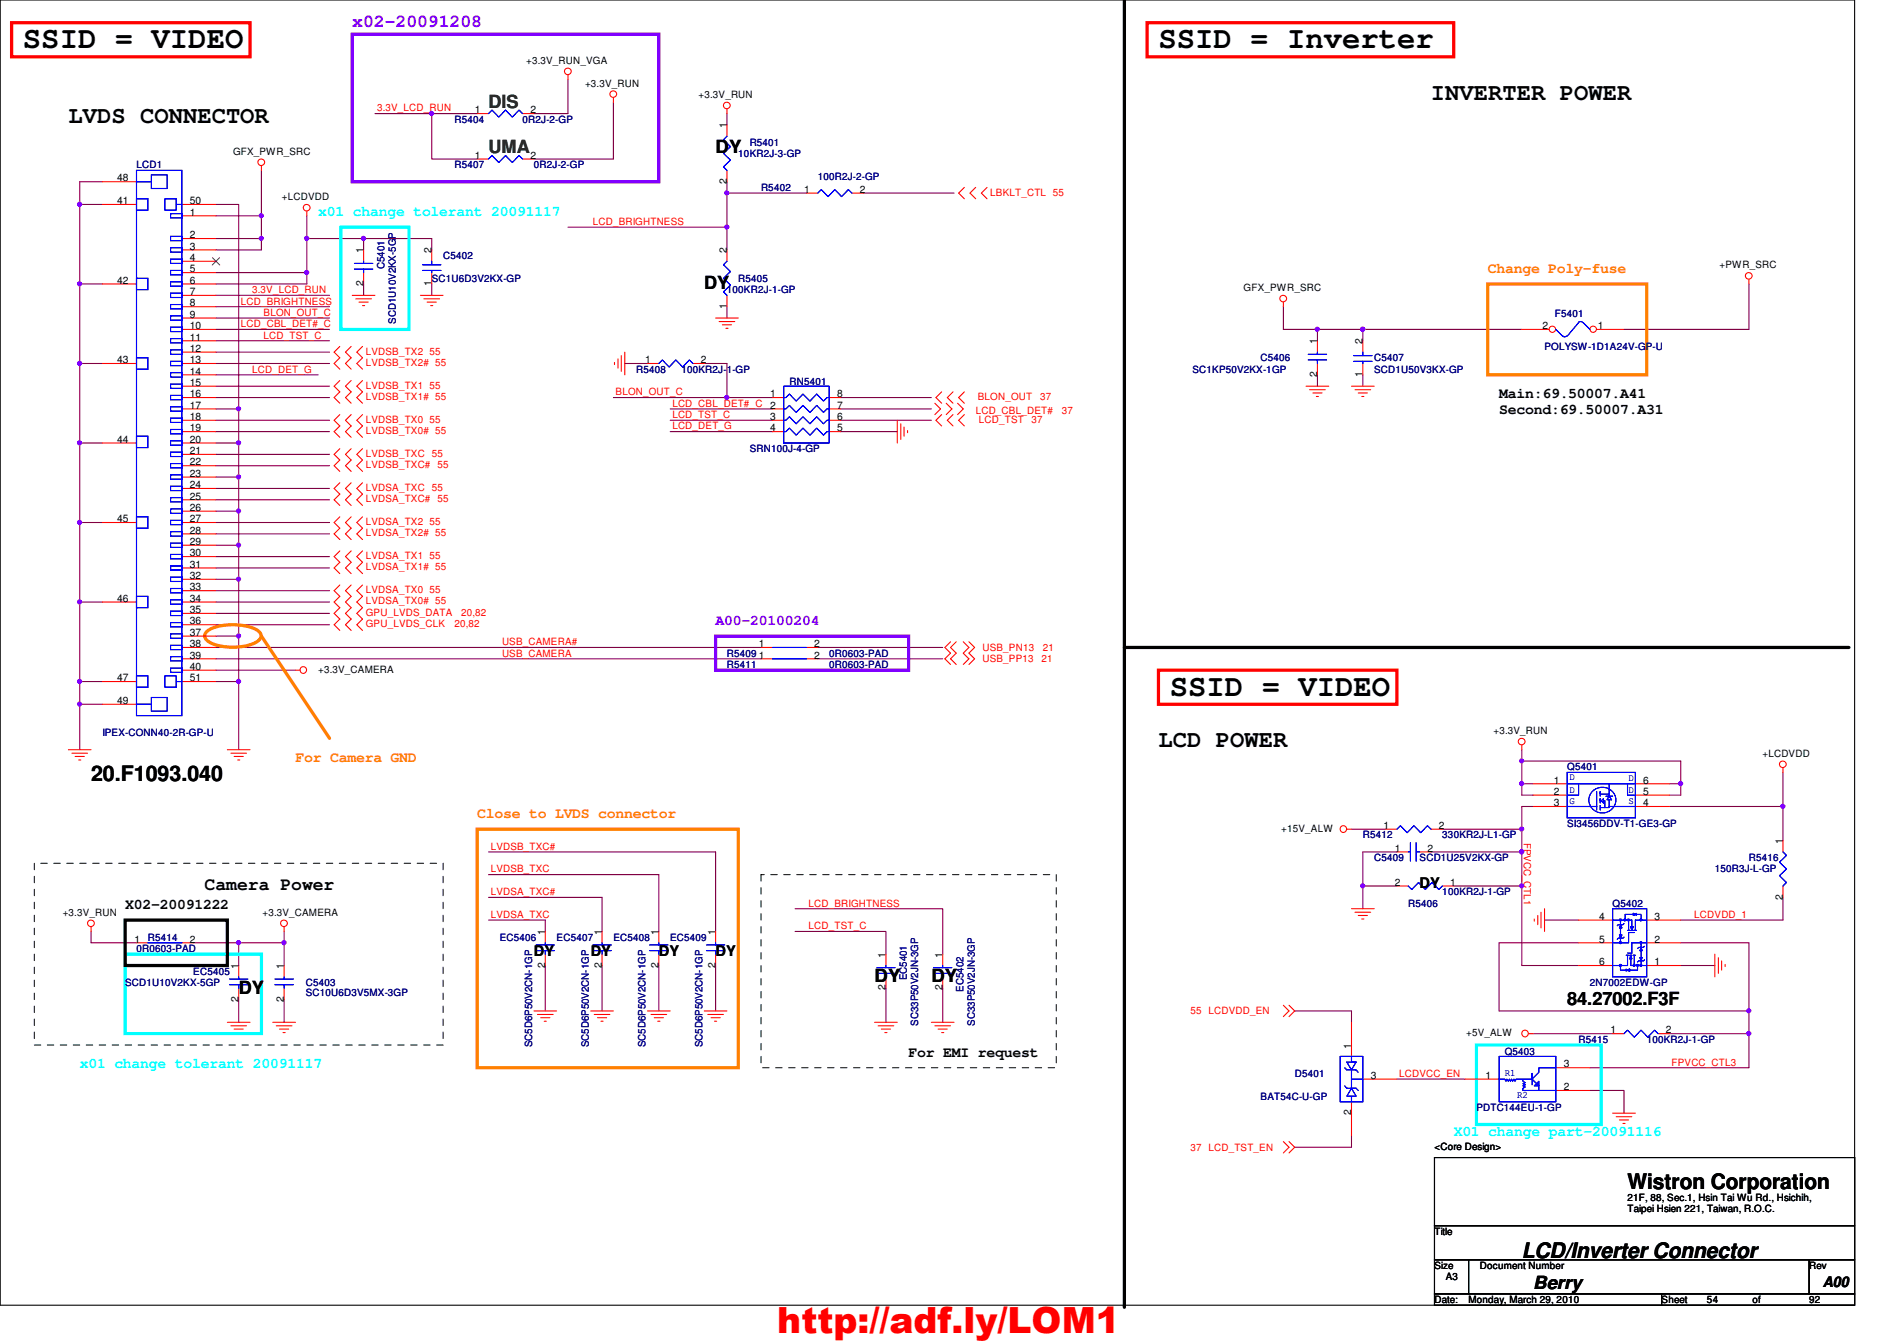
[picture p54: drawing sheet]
<svg xmlns="http://www.w3.org/2000/svg" width="297mm" height="210mm" viewBox="0 0 297 210" stroke-linecap="round" stroke-linejoin="round" font-family="sans-serif">
<defs><g id="words">
<text font-size="5.6" fill="#f00" x="121.7" y="208.7">http://adf.ly/LOM1</text>
<g font-size="4.8">
<text x="3.6" y="7.6">SSID = VIDEO</text>
<text x="181.4" y="7.6">SSID = Inverter</text>
<text x="183.2" y="108.9">SSID = VIDEO</text>
</g>
<g font-size="3.7">
<text x="224.1" y="15.6">INVERTER POWER</text>
<text x="10.7" y="19.2">LVDS CONNECTOR</text>
<text x="181.4" y="117">LCD POWER</text>
</g>
<g font-size="3.3">
<text x="14.3" y="122.3">20.F1093.040</text>
<text x="254.8" y="186.1">Wistron Corporation</text>
<text x="238.3" y="196.8">LCD/Inverter Connector</text>
</g>
<text font-size="2.8" fill="#8000ff" x="55.2" y="4.1">x02-20091208</text>
<g font-size="2.8" fill="#008000">
<text x="76.5" y="16.8">DIS</text>
<text x="76.5" y="24">UMA</text>
</g>
<g font-size="2.8">
<text x="112.1" y="24">DY</text>
<text x="110.3" y="45.3">DY</text>
<text x="32" y="139.3">Camera Power</text>
<text x="37.4" y="155.5">DY</text>
<text x="136.9" y="153.8">DY</text>
<text x="145.8" y="153.8">DY</text>
<text x="245.4" y="157.3">84.27002.F3F</text>
<text x="240.1" y="201.7">Berry</text>
</g>
<g font-size="2.3" fill="#0ff">
<text x="49.8" y="33.9">x01 change tolerant 20091117</text>
<text x="12.5" y="167.2">x01 change tolerant 20091117</text>
<text x="227.6" y="177.9">X01 change part-20091116</text>
</g>
<g font-size="2.3" fill="#ff8000">
<text x="233" y="42.8">Change Poly-fuse</text>
<text x="46.3" y="119.2">For Camera GND</text>
<text x="74.7" y="128.1">Close to LVDS connector</text>
</g>
<g font-size="2.3">
<text x="234.7" y="62.3">Main:69.50007.A41</text>
<text x="234.7" y="64.9">Second:69.50007.A31</text>
<text x="19.6" y="142.3">X02-20091222</text>
<text x="222.3" y="139">DY</text>
<text x="83.6" y="149.7">DY</text>
<text x="92.5" y="149.7">DY</text>
<text x="103.2" y="149.7">DY</text>
<text x="112.1" y="149.7">DY</text>
<text x="142.3" y="165.4">For EMI request</text>
<text x="285.4" y="201.4">A00</text>
</g>
<text font-size="2.3" fill="#8000ff" x="112.1" y="97.9">A00-20100204</text>
<g font-size="1.6">
<text x="82.4" y="10">+3.3V_RUN_VGA</text>
<text x="74.4" y="17.7">1</text>
<text x="83.1" y="17.7">2</text>
<text x="91.6" y="13.5">+3.3V_RUN</text>
<text x="109.4" y="15.3">+3.3V_RUN</text>
<text x="113.8" y="20.1" transform="rotate(-90 113.8 20.1)">1</text>
<text x="18.4" y="28.4">48</text>
<text x="36.5" y="24.2">GFX_PWR_SRC</text>
<text x="74.4" y="24.8">1</text>
<text x="83.1" y="24.8">2</text>
<text x="113.8" y="28.8" transform="rotate(-90 113.8 28.8)">2</text>
<text x="18.4" y="32">41</text>
<text x="29.7" y="33.7">1</text>
<text x="29.7" y="32">50</text>
<text x="44.2" y="31.3">+LCDVDD</text>
<text x="125.9" y="30.2">1</text>
<text x="134.6" y="30.2">2</text>
<text x="29.7" y="37.3">2</text>
<text x="29.7" y="39.1">3</text>
<text x="29.7" y="40.9">4</text>
<text x="56.9" y="39.7" transform="rotate(-90 56.9 39.7)">1</text>
<text x="67.6" y="39.7" transform="rotate(-90 67.6 39.7)">2</text>
<text x="113.8" y="39.7" transform="rotate(-90 113.8 39.7)">2</text>
<text x="269.2" y="42">+PWR_SRC</text>
<text x="18.4" y="44.4">42</text>
<text x="29.7" y="42.6">5</text>
<text x="29.7" y="44.4">6</text>
<text x="29.7" y="46.2">7</text>
<text x="29.7" y="48">8</text>
<text x="56.9" y="44.8" transform="rotate(-90 56.9 44.8)">2</text>
<text x="67.6" y="44.8" transform="rotate(-90 67.6 44.8)">1</text>
<text x="194.7" y="45.6">GFX_PWR_SRC</text>
<text x="29.7" y="49.7">9</text>
<text x="29.7" y="51.5">10</text>
<text x="29.7" y="53.3">11</text>
<text x="113.8" y="48.3" transform="rotate(-90 113.8 48.3)">1</text>
<text x="206.2" y="53.9" transform="rotate(-90 206.2 53.9)">1</text>
<text x="213.4" y="53.9" transform="rotate(-90 213.4 53.9)">2</text>
<text x="241.5" y="51.5">2</text>
<text x="250.2" y="51.5">1</text>
<text x="18.4" y="56.9">43</text>
<text x="29.7" y="55.1">12</text>
<text x="29.7" y="56.9">13</text>
<text x="29.7" y="58.6">14</text>
<text x="101" y="56.9">1</text>
<text x="109.7" y="56.9">2</text>
<text x="206.2" y="59" transform="rotate(-90 206.2 59)">2</text>
<text x="213.4" y="59" transform="rotate(-90 213.4 59)">1</text>
<text x="29.7" y="60.4">15</text>
<text x="29.7" y="62.2">16</text>
<text x="29.7" y="64">17</text>
<text x="29.7" y="65.7">18</text>
<text x="120.6" y="62.2">1</text>
<text x="120.6" y="64">2</text>
<text x="120.6" y="65.7">3</text>
<text x="131.1" y="65.7">6</text>
<text x="131.1" y="64">7</text>
<text x="131.1" y="62.2">8</text>
<text x="18.4" y="69.3">44</text>
<text x="29.7" y="67.5">19</text>
<text x="29.7" y="69.3">20</text>
<text x="29.7" y="71.1">21</text>
<text x="120.6" y="67.5">4</text>
<text x="131.1" y="67.5">5</text>
<text x="29.7" y="72.9">22</text>
<text x="29.7" y="74.6">23</text>
<text x="29.7" y="76.4">24</text>
<text x="18.4" y="81.7">45</text>
<text x="29.7" y="78.2">25</text>
<text x="29.7" y="80">26</text>
<text x="29.7" y="81.7">27</text>
<text x="29.7" y="83.5">28</text>
<text x="29.7" y="85.3">29</text>
<text x="29.7" y="87.1">30</text>
<text x="29.7" y="88.9">31</text>
<text x="18.4" y="94.2">46</text>
<text x="29.7" y="90.6">32</text>
<text x="29.7" y="92.4">33</text>
<text x="29.7" y="94.2">34</text>
<text x="29.7" y="96">35</text>
<text x="29.7" y="97.7">36</text>
<text x="29.7" y="99.5">37</text>
<text x="29.7" y="101.3">38</text>
<text x="118.8" y="101.3">1</text>
<text x="127.5" y="101.3">2</text>
<text x="18.4" y="106.6">47</text>
<text x="29.7" y="103.1">39</text>
<text x="29.7" y="104.9">40</text>
<text x="29.7" y="106.6">51</text>
<text x="49.8" y="105.3">+3.3V_CAMERA</text>
<text x="118.8" y="103.1">1</text>
<text x="127.5" y="103.1">2</text>
<text x="18.4" y="110.2">49</text>
<text x="233.8" y="114.9">+3.3V_RUN</text>
<text x="276" y="118.4">+LCDVDD</text>
<text x="243.3" y="122.6">1</text>
<text x="243.3" y="124.4">2</text>
<text x="257.3" y="124.4">5</text>
<text x="257.3" y="122.6">6</text>
<text x="200.6" y="130.2">+15V_ALW</text>
<text x="216.6" y="129.8">1</text>
<text x="225.3" y="129.8">2</text>
<text x="243.3" y="126.2">3</text>
<text x="257.3" y="126.2">4</text>
<text x="218.4" y="133.3">1</text>
<text x="223.5" y="133.3">2</text>
<text x="279.1" y="132.1" transform="rotate(-90 279.1 132.1)">1</text>
<text x="9.8" y="143.3">+3.3V_RUN</text>
<text x="41.1" y="143.3">+3.3V_CAMERA</text>
<text x="218.4" y="138.6">2</text>
<text x="227.1" y="138.6">1</text>
<text x="250.4" y="144">4</text>
<text x="259.1" y="144">3</text>
<text x="279.1" y="140.8" transform="rotate(-90 279.1 140.8)">2</text>
<text x="21" y="147.5">1</text>
<text x="29.7" y="147.5">2</text>
<text x="85.3" y="146.3" transform="rotate(-90 85.3 146.3)">1</text>
<text x="94.2" y="146.3" transform="rotate(-90 94.2 146.3)">1</text>
<text x="103.1" y="146.3" transform="rotate(-90 103.1 146.3)">1</text>
<text x="112" y="146.3" transform="rotate(-90 112 146.3)">1</text>
<text x="138.7" y="149.9" transform="rotate(-90 138.7 149.9)">1</text>
<text x="147.6" y="149.9" transform="rotate(-90 147.6 149.9)">1</text>
<text x="250.4" y="147.5">5</text>
<text x="259.1" y="147.5">2</text>
<text x="37.3" y="151.7" transform="rotate(-90 37.3 151.7)">1</text>
<text x="44.4" y="151.7" transform="rotate(-90 44.4 151.7)">1</text>
<text x="85.3" y="151.5" transform="rotate(-90 85.3 151.5)">2</text>
<text x="94.2" y="151.5" transform="rotate(-90 94.2 151.5)">2</text>
<text x="103.1" y="151.5" transform="rotate(-90 103.1 151.5)">2</text>
<text x="112" y="151.5" transform="rotate(-90 112 151.5)">2</text>
<text x="138.7" y="155" transform="rotate(-90 138.7 155)">2</text>
<text x="147.6" y="155" transform="rotate(-90 147.6 155)">2</text>
<text x="250.4" y="151.1">6</text>
<text x="259.1" y="151.1">1</text>
<text x="37.3" y="156.8" transform="rotate(-90 37.3 156.8)">2</text>
<text x="44.4" y="156.8" transform="rotate(-90 44.4 156.8)">2</text>
<text x="252.2" y="161.8">1</text>
<text x="260.9" y="161.8">2</text>
<text x="211.6" y="164.1" transform="rotate(-90 211.6 164.1)">1</text>
<text x="229.6" y="162.2">+5V_ALW</text>
<text x="244.9" y="167.1">3</text>
<text x="214.6" y="168.9">3</text>
<text x="232.6" y="168.9">1</text>
<text x="244.9" y="170.6">2</text>
<text x="211.6" y="174.6" transform="rotate(-90 211.6 174.6)">2</text>
<text x="224.6" y="180">&lt;Core Design&gt;</text>
<text x="254.8" y="188">21F, 88, Sec.1, Hsin Tai Wu Rd., Hsichih,</text>
<text x="254.8" y="189.8">Taipei Hsien 221, Taiwan, R.O.C.</text>
<text x="224.6" y="193.3">Title</text>
<text x="224.6" y="198.6">Size</text>
<text x="224.6" y="204">Date:</text>
<text x="226.4" y="200.4">A3</text>
<text x="230" y="204">Monday, March 29, 2010</text>
<text x="231.7" y="198.6">Document Number</text>
<text x="260.2" y="204">Sheet</text>
<text x="267.3" y="204">54</text>
<text x="274.4" y="204">of</text>
<text x="283.3" y="204">92</text>
<text x="283.3" y="198.6">Rev</text>
</g>
<g font-size="1.6" fill="#f00">
<text x="59.1" y="17.4">3.3V_LCD_RUN</text>
<text x="92.8" y="35.2">LCD_BRIGHTNESS</text>
<text x="155.1" y="30.6">LBKLT_CTL 55</text>
<text x="37.7" y="47.7">LCD_BRIGHTNESS</text>
<text x="39.5" y="45.9">3.3V_LCD_RUN</text>
<text x="37.7" y="51.2">LCD_CBL_DET#_C</text>
<text x="41.3" y="49.4">BLON_OUT_C</text>
<text x="41.3" y="53">LCD_TST_C</text>
<text x="39.5" y="58.3">LCD_DET_G</text>
<text x="57.3" y="57.3">LVDSB_TX2# 55</text>
<text x="57.3" y="55.5">LVDSB_TX2 55</text>
<text x="57.3" y="62.6">LVDSB_TX1# 55</text>
<text x="57.3" y="60.8">LVDSB_TX1 55</text>
<text x="96.4" y="61.9">BLON_OUT_C</text>
<text x="105.3" y="65.4">LCD_TST_C</text>
<text x="105.3" y="63.7">LCD_CBL_DET#_C</text>
<text x="152.8" y="64.7">LCD_CBL_DET#</text>
<text x="153.1" y="62.6">BLON_OUT</text>
<text x="162.9" y="62.6">37</text>
<text x="166.3" y="64.7">37</text>
<text x="57.3" y="71.5">LVDSB_TXC 55</text>
<text x="57.3" y="67.9">LVDSB_TX0# 55</text>
<text x="57.3" y="66.2">LVDSB_TX0 55</text>
<text x="105.3" y="67.2">LCD_DET_G</text>
<text x="153.3" y="66.2">LCD_TST</text>
<text x="161.5" y="66.2">37</text>
<text x="57.3" y="73.3">LVDSB_TXC# 55</text>
<text x="57.3" y="76.8">LVDSA_TXC 55</text>
<text x="57.3" y="83.9">LVDSA_TX2# 55</text>
<text x="57.3" y="82.2">LVDSA_TX2 55</text>
<text x="57.3" y="78.6">LVDSA_TXC# 55</text>
<text x="57.3" y="87.5">LVDSA_TX1 55</text>
<text x="57.3" y="89.3">LVDSA_TX1# 55</text>
<text x="57.3" y="92.8">LVDSA_TX0 55</text>
<text x="57.3" y="94.6">LVDSA_TX0# 55</text>
<text x="57.3" y="96.4">GPU_LVDS_DATA</text>
<text x="57.3" y="98.2">GPU_LVDS_CLK</text>
<text x="71.2" y="98.2">20,82</text>
<text x="72.2" y="96.4">20,82</text>
<text x="78.6" y="101">USB_CAMERA#</text>
<text x="153.8" y="101.9">USB_PN13</text>
<text x="163.3" y="101.9">21</text>
<text x="78.6" y="102.8">USB_CAMERA</text>
<text x="153.8" y="103.7">USB_PP13</text>
<text x="163.1" y="103.7">21</text>
<text x="238.6" y="131.9" transform="rotate(90 238.6 131.9)">FPVCC_CTL1</text>
<text x="76.8" y="133">LVDSB_TXC#</text>
<text x="76.8" y="136.6">LVDSB_TXC</text>
<text x="76.8" y="143.7">LVDSA_TXC</text>
<text x="76.8" y="140.1">LVDSA_TXC#</text>
<text x="126.6" y="141.9">LCD_BRIGHTNESS</text>
<text x="265.3" y="143.7">LCDVDD_1</text>
<text x="126.6" y="145.5">LCD_TST_C</text>
<text x="186.4" y="158.8">55 LCDVDD_EN</text>
<text x="261.7" y="166.8">FPVCC_CTL3</text>
<text x="219.1" y="168.6">LCDVCC_EN</text>
<text x="186.4" y="180.1">37 LCD_TST_EN</text>
</g>
<g font-size="1.6" fill="#000080">
<text x="71.2" y="19.2">R5404</text>
<text x="81.8" y="19.2">0R2J-2-GP</text>
<text x="117.4" y="22.8">R5401</text>
<text x="21.4" y="26.3">LCD1</text>
<text x="71.2" y="26.3">R5407</text>
<text x="83.6" y="26.3">0R2J-2-GP</text>
<text x="115.6" y="24.6">10KR2J-3-GP</text>
<text x="119.2" y="29.9">R5402</text>
<text x="128.1" y="28.1">100R2J-2-GP</text>
<text x="69.4" y="40.6">C5402</text>
<text x="60.2" y="42.1" transform="rotate(-90 60.2 42.1)">C5401</text>
<text x="67.6" y="44.1">SC1U6D3V2KX-GP</text>
<text x="113.8" y="45.9">100KR2J-1-GP</text>
<text x="115.6" y="44.1">R5405</text>
<text x="62" y="50.7" transform="rotate(-90 62 50.7)">SCD1U10V2KX-5GP</text>
<text x="243.5" y="49.6">F5401</text>
<text x="99.6" y="58.3">R5408</text>
<text x="106.7" y="58.3">100KR2J-1-GP</text>
<text x="186.7" y="58.3">SC1KP50V2KX-1GP</text>
<text x="197.4" y="56.6">C5406</text>
<text x="215.2" y="56.6">C5407</text>
<text x="215.2" y="58.3">SCD1U50V3KX-GP</text>
<text x="241.8" y="54.8">POLYSW-1D1A24V-GP-U</text>
<text x="123.6" y="60.3">RN5401</text>
<text x="117.4" y="70.8">SRN100J-4-GP</text>
<text x="113.8" y="102.8">R5409</text>
<text x="113.8" y="104.6">R5411</text>
<text x="129.8" y="102.8">0R0603-PAD</text>
<text x="129.8" y="104.6">0R0603-PAD</text>
<text x="16" y="115.2">IPEX-CONN40-2R-GP-U</text>
<text x="245.4" y="120.6">Q5401</text>
<text x="213.4" y="131.2">R5412</text>
<text x="225.8" y="131.2">330KR2J-L1-GP</text>
<text x="245.4" y="129.5">SI3456DDV-T1-GE3-GP</text>
<text x="215.2" y="134.8">C5409</text>
<text x="222.3" y="134.8">SCD1U25V2KX-GP</text>
<text x="268.5" y="136.6">150R3J-L-GP</text>
<text x="273.9" y="134.8">R5416</text>
<text x="220.5" y="141.9">R5406</text>
<text x="225.8" y="140.1">100KR2J-1-GP</text>
<text x="252.5" y="141.9">Q5402</text>
<text x="21.4" y="149">0R0603-PAD</text>
<text x="23.2" y="147.2">R5414</text>
<text x="78.3" y="147.2">EC5406</text>
<text x="87.2" y="147.2">EC5407</text>
<text x="96.1" y="147.2">EC5408</text>
<text x="104.9" y="147.2">EC5409</text>
<text x="19.6" y="154.3">SCD1U10V2KX-5GP</text>
<text x="30.3" y="152.6">EC5405</text>
<text x="47.9" y="154.3">C5403</text>
<text x="47.9" y="156">SC10U6D3V5MX-3GP</text>
<text x="142" y="153.5" transform="rotate(-90 142 153.5)">EC5401</text>
<text x="150.9" y="155.2" transform="rotate(-90 150.9 155.2)">EC5402</text>
<text x="249" y="154.3">2N7002EDW-GP</text>
<text x="143.8" y="160.6" transform="rotate(-90 143.8 160.6)">SC33P50V2JN-3GP</text>
<text x="152.7" y="160.6" transform="rotate(-90 152.7 160.6)">SC33P50V2JN-3GP</text>
<text x="83.3" y="163.9" transform="rotate(-90 83.3 163.9)">SC5D6P50V2CN-1GP</text>
<text x="92.2" y="163.9" transform="rotate(-90 92.2 163.9)">SC5D6P50V2CN-1GP</text>
<text x="101.1" y="163.9" transform="rotate(-90 101.1 163.9)">SC5D6P50V2CN-1GP</text>
<text x="110" y="163.9" transform="rotate(-90 110 163.9)">SC5D6P50V2CN-1GP</text>
<text x="235.6" y="165.2">Q5403</text>
<text x="247.2" y="163.2">R5415</text>
<text x="257.8" y="163.2">100KR2J-1-GP</text>
<text x="197.4" y="172.1">BAT54C-U-GP</text>
<text x="202.7" y="168.6">D5401</text>
<text x="231.2" y="173.9">PDTC144EU-1-GP</text>
</g>
<g font-size="1.6" fill="#00f">
<text x="245.7" y="122.1">D</text>
<text x="245.7" y="124.1">D</text>
<text x="245.7" y="125.9">G</text>
<text x="255" y="122.3">D</text>
<text x="255" y="124.1">D</text>
<text x="255" y="125.9">S</text>
<text x="235.6" y="168.4">R1</text>
<text x="237.6" y="171.9">R2</text>
</g>
</g></defs>
<path d="M0 0h290.4v204.3h-290.4z" fill="none" stroke="#000" stroke-width=".17"/>
<path d="M213.4 51.6h24.9" fill="none" stroke="#800040" stroke-width=".17"/>
<circle cx="213.4" cy="51.5" r=".32" fill="#f0f"/>
<circle cx="213.4" cy="51.5" r=".32" fill="none" stroke="#f0f" stroke-width=".17"/>
<path d="M201 48v3.6M206.3 51.6h7.1" fill="none" stroke="#800040" stroke-width=".17"/>
<circle cx="213.4" cy="51.5" r=".32" fill="#f0f"/>
<circle cx="213.4" cy="51.5" r=".32" fill="none" stroke="#f0f" stroke-width=".17"/>
<circle cx="206.3" cy="51.5" r=".32" fill="#f0f"/>
<circle cx="206.3" cy="51.5" r=".32" fill="none" stroke="#f0f" stroke-width=".17"/>
<path d="M201 51.6h5.3v1.7M206.3 58.7v1.8M213.4 51.6v1.7M213.4 58.7v1.8M273.9 44.5v7.1h-19.6M37.4 147.6h7.1" fill="none" stroke="#800040" stroke-width=".17"/>
<circle cx="44.5" cy="147.5" r=".32" fill="#f0f"/>
<circle cx="44.5" cy="147.5" r=".32" fill="none" stroke="#f0f" stroke-width=".17"/>
<circle cx="37.4" cy="147.5" r=".32" fill="#f0f"/>
<circle cx="37.4" cy="147.5" r=".32" fill="none" stroke="#f0f" stroke-width=".17"/>
<g fill="none" stroke="#800040" stroke-width=".17">
<path d="M76.5 136.9h26.7v8.9M76.5 133.3h35.6v12.5M238.3 133.3v5.4M14.3 145.8v1.8h7.1M30.3 147.6h7.1v3.5M37.4 156.5v3.5M44.5 145.8v5.3M44.5 156.5v3.5M76.5 140.5h17.8v5.3M76.5 144h8.9v1.8M85.4 151.1v7.1M94.3 151.1v7.1"/>
<path d="M103.2 151.1v7.1M112.1 151.1v7.1M124.5 142.2h23.1v7.2M124.5 145.8h14.2v3.6M138.7 154.7v5.3M147.6 154.7v5.3M211.6 158.2v1.8"/>
</g>
<circle cx="238.3" cy="133.3" r=".32" fill="#f0f"/>
<circle cx="238.3" cy="133.3" r=".32" fill="none" stroke="#f0f" stroke-width=".17"/>
<path d="M238.3 119.1h24.9M234.7 147.6h12.5M218.7 168.9h10.7" fill="none" stroke="#800040" stroke-width=".17"/>
<circle cx="238.3" cy="119.1" r=".32" fill="#f0f"/>
<circle cx="238.3" cy="119.1" r=".32" fill="none" stroke="#f0f" stroke-width=".17"/>
<path d="M263.2 119.1v3.6M211.6 129.8h5.4M238.3 122.7h1.8" fill="none" stroke="#800040" stroke-width=".17"/>
<circle cx="238.3" cy="122.7" r=".32" fill="#f0f"/>
<circle cx="238.3" cy="122.7" r=".32" fill="none" stroke="#f0f" stroke-width=".17"/>
<path d="M213.4 133.3h5.3M225.8 129.8h12.5M238.3 122.7v1.8h1.8" fill="none" stroke="#800040" stroke-width=".17"/>
<circle cx="238.3" cy="129.8" r=".32" fill="#f0f"/>
<circle cx="238.3" cy="129.8" r=".32" fill="none" stroke="#f0f" stroke-width=".17"/>
<path d="M224.1 133.3h14.2" fill="none" stroke="#800040" stroke-width=".17"/>
<circle cx="238.3" cy="133.3" r=".32" fill="#f0f"/>
<circle cx="238.3" cy="133.3" r=".32" fill="none" stroke="#f0f" stroke-width=".17"/>
<path d="M238.3 119.1v3.6M213.4 138.7v3.5" fill="none" stroke="#800040" stroke-width=".17"/>
<circle cx="213.4" cy="138.7" r=".32" fill="#f0f"/>
<circle cx="213.4" cy="138.7" r=".32" fill="none" stroke="#f0f" stroke-width=".17"/>
<path d="M213.4 133.3v5.4h5.3M227.6 138.7h10.7M238.3 126.2v7.1M279.2 120.9v5.3M234.7 147.6v10.6M241.8 144h5.4M279.2 140.5v3.5h-16M202.7 179.6h8.9M249 170.7h5.3v3.5M249 167.1h24.9" fill="none" stroke="#800040" stroke-width=".17"/>
<circle cx="279.2" cy="126.2" r=".32" fill="#f0f"/>
<circle cx="279.2" cy="126.2" r=".32" fill="none" stroke="#f0f" stroke-width=".17"/>
<path d="M238.3 117.3v1.8M238.3 126.2h1.8M261.4 124.5h1.8M279.2 126.2v5.4M234.7 158.2h39.2M238.3 151.1h8.9M273.9 158.2v3.6h-12.5M273.9 147.6v10.6M240.1 161.8h12.4" fill="none" stroke="#800040" stroke-width=".17"/>
<circle cx="273.8" cy="158.2" r=".32" fill="#f0f"/>
<circle cx="273.8" cy="158.2" r=".32" fill="none" stroke="#f0f" stroke-width=".17"/>
<path d="M263.2 122.7v1.8M263.2 147.6h10.7" fill="none" stroke="#800040" stroke-width=".17"/>
<circle cx="263.2" cy="122.7" r=".32" fill="#f0f"/>
<circle cx="263.2" cy="122.7" r=".32" fill="none" stroke="#f0f" stroke-width=".17"/>
<path d="M261.4 122.7h1.8M202.7 158.2h8.9M273.9 161.8v5.3" fill="none" stroke="#800040" stroke-width=".17"/>
<circle cx="273.8" cy="161.8" r=".32" fill="#f0f"/>
<circle cx="273.8" cy="161.8" r=".32" fill="none" stroke="#f0f" stroke-width=".17"/>
<path d="M238.3 138.7v12.4" fill="none" stroke="#800040" stroke-width=".17"/>
<circle cx="238.3" cy="138.7" r=".32" fill="#f0f"/>
<circle cx="238.3" cy="138.7" r=".32" fill="none" stroke="#f0f" stroke-width=".17"/>
<path d="M40.9 37.3v1.8M37.4 106.7v10.6M261.4 126.2h17.8M263.2 151.1h5.3M211.6 177.8v1.8" fill="none" stroke="#800040" stroke-width=".17"/>
<circle cx="37.4" cy="106.7" r=".32" fill="#f0f"/>
<circle cx="37.4" cy="106.7" r=".32" fill="none" stroke="#f0f" stroke-width=".17"/>
<path d="M16 44.4h-3.5v12.5" fill="none" stroke="#800040" stroke-width=".17"/>
<circle cx="12.5" cy="44.4" r=".32" fill="#f0f"/>
<circle cx="12.5" cy="44.4" r=".32" fill="none" stroke="#f0f" stroke-width=".17"/>
<path d="M16 56.9h-3.5v12.4M12.5 110.2v7.1M12.5 106.7h3.5" fill="none" stroke="#800040" stroke-width=".17"/>
<circle cx="12.5" cy="56.9" r=".32" fill="#f0f"/>
<circle cx="12.5" cy="56.9" r=".32" fill="none" stroke="#f0f" stroke-width=".17"/>
<path d="M33.8 33.8h7.1" fill="none" stroke="#800040" stroke-width=".17"/>
<circle cx="40.9" cy="33.8" r=".32" fill="#f0f"/>
<circle cx="40.9" cy="33.8" r=".32" fill="none" stroke="#f0f" stroke-width=".17"/>
<path d="M40.9 33.8v3.5" fill="none" stroke="#800040" stroke-width=".17"/>
<circle cx="40.9" cy="37.3" r=".32" fill="#f0f"/>
<circle cx="40.9" cy="37.3" r=".32" fill="none" stroke="#f0f" stroke-width=".17"/>
<path d="M12.5 28.4h3.5M12.5 110.2h3.5" fill="none" stroke="#800040" stroke-width=".17"/>
<circle cx="12.5" cy="110.2" r=".32" fill="#f0f"/>
<circle cx="12.5" cy="110.2" r=".32" fill="none" stroke="#f0f" stroke-width=".17"/>
<path d="M33.8 39.1h7.1M16 69.3h-3.5v12.5" fill="none" stroke="#800040" stroke-width=".17"/>
<circle cx="12.5" cy="69.3" r=".32" fill="#f0f"/>
<circle cx="12.5" cy="69.3" r=".32" fill="none" stroke="#f0f" stroke-width=".17"/>
<path d="M12.5 28.4v3.6M12.5 106.7v3.5" fill="none" stroke="#800040" stroke-width=".17"/>
<circle cx="12.5" cy="106.7" r=".32" fill="#f0f"/>
<circle cx="12.5" cy="106.7" r=".32" fill="none" stroke="#f0f" stroke-width=".17"/>
<path d="M16 81.8h-3.5v12.4" fill="none" stroke="#800040" stroke-width=".17"/>
<circle cx="12.5" cy="81.8" r=".32" fill="#f0f"/>
<circle cx="12.5" cy="81.8" r=".32" fill="none" stroke="#f0f" stroke-width=".17"/>
<path d="M16 32h-3.5v12.4" fill="none" stroke="#800040" stroke-width=".17"/>
<circle cx="12.5" cy="32" r=".32" fill="#f0f"/>
<circle cx="12.5" cy="32" r=".32" fill="none" stroke="#f0f" stroke-width=".17"/>
<path d="M16 94.2h-3.5v12.5" fill="none" stroke="#800040" stroke-width=".17"/>
<circle cx="12.5" cy="94.2" r=".32" fill="#f0f"/>
<circle cx="12.5" cy="94.2" r=".32" fill="none" stroke="#f0f" stroke-width=".17"/>
<path d="M33.8 37.3h7.1M48 37.3v5.4h-14.2M33.8 46.2h17.8" fill="none" stroke="#800040" stroke-width=".17"/>
<circle cx="48" cy="42.6" r=".32" fill="#f0f"/>
<circle cx="48" cy="42.6" r=".32" fill="none" stroke="#f0f" stroke-width=".17"/>
<path d="M67.6 37.3h-10.7v1.8M56.9 44.4v1.8" fill="none" stroke="#800040" stroke-width=".17"/>
<circle cx="56.9" cy="37.3" r=".32" fill="#f0f"/>
<circle cx="56.9" cy="37.3" r=".32" fill="none" stroke="#f0f" stroke-width=".17"/>
<path d="M67.6 17.8v7.1h7.1M88.9 12.4v5.4h-5.3M96.1 16v8.9h-12.5M48 33.8v3.5M67.6 37.3v1.8M33.8 51.6h17.8M48 42.7v1.7h-14.2M67.6 44.4v1.8M104.9 67.6h16M131.6 67.6h8.9" fill="none" stroke="#800040" stroke-width=".17"/>
<circle cx="67.6" cy="17.8" r=".32" fill="#f0f"/>
<circle cx="67.6" cy="17.8" r=".32" fill="none" stroke="#f0f" stroke-width=".17"/>
<g fill="none" stroke="#800040" stroke-width=".17">
<path d="M58.7 17.8h16M33.8 49.8h17.8M33.8 53.3h17.8M33.8 56.9h17.8M33.8 55.1h17.8M33.8 72.9h17.8M33.8 71.1h17.8M33.8 67.6h17.8M33.8 62.2h17.8M33.8 65.8h17.8M33.8 60.5h17.8M104.9 65.8h16"/>
<path d="M113.8 62.2h7.1M131.6 65.8h14.2M131.6 64h14.2M131.6 62.2h14.2M33.8 87.1h17.8M33.8 88.9h17.8M33.8 81.8h17.8M33.8 83.6h17.8"/>
</g>
<circle cx="113.8" cy="62.2" r=".32" fill="#f0f"/>
<circle cx="113.8" cy="62.2" r=".32" fill="none" stroke="#f0f" stroke-width=".17"/>
<path d="M88.9 35.6h24.9v3.5M113.8 28.4v1.8h12.5M135.2 30.2h14.2M33.8 48h17.8M113.8 48v1.8M104.9 64h16" fill="none" stroke="#800040" stroke-width=".17"/>
<circle cx="113.8" cy="35.5" r=".32" fill="#f0f"/>
<circle cx="113.8" cy="35.5" r=".32" fill="none" stroke="#f0f" stroke-width=".17"/>
<path d="M113.8 17.8v1.8M33.8 78.2h17.8M33.8 76.5h17.8M37.4 74.7v5.3h-3.6M33.8 92.5h17.8M33.8 94.2h17.8M33.8 106.7h3.6" fill="none" stroke="#800040" stroke-width=".17"/>
<circle cx="37.4" cy="74.6" r=".32" fill="#f0f"/>
<circle cx="37.4" cy="74.6" r=".32" fill="none" stroke="#f0f" stroke-width=".17"/>
<path d="M37.4 80v5.3h-3.6" fill="none" stroke="#800040" stroke-width=".17"/>
<circle cx="37.4" cy="80" r=".32" fill="#f0f"/>
<circle cx="37.4" cy="80" r=".32" fill="none" stroke="#f0f" stroke-width=".17"/>
<path d="M33.8 64h3.6v5.3h-3.6M37.4 69.3v5.4h-3.6" fill="none" stroke="#800040" stroke-width=".17"/>
<circle cx="37.4" cy="69.3" r=".32" fill="#f0f"/>
<circle cx="37.4" cy="69.3" r=".32" fill="none" stroke="#f0f" stroke-width=".17"/>
<path d="M37.4 85.3v5.4h-3.6" fill="none" stroke="#800040" stroke-width=".17"/>
<circle cx="37.4" cy="85.3" r=".32" fill="#f0f"/>
<circle cx="37.4" cy="85.3" r=".32" fill="none" stroke="#f0f" stroke-width=".17"/>
<path d="M40.9 26.7v7.1M33.8 58.7h16M33.8 96h17.8M33.8 97.8h17.8M37.4 99.6v7.1M33.8 101.3h85.4M33.8 103.1h85.4M128.1 101.3h19.5M128.1 103.1h19.5" fill="none" stroke="#800040" stroke-width=".17"/>
<circle cx="37.4" cy="99.5" r=".32" fill="#f0f"/>
<circle cx="37.4" cy="99.5" r=".32" fill="none" stroke="#f0f" stroke-width=".17"/>
<path d="M37.4 90.7v8.9h-3.6M33.8 104.9h12.5" fill="none" stroke="#800040" stroke-width=".17"/>
<circle cx="37.4" cy="90.7" r=".32" fill="#f0f"/>
<circle cx="37.4" cy="90.7" r=".32" fill="none" stroke="#f0f" stroke-width=".17"/>
<path d="M33.8 32h3.6v32" fill="none" stroke="#800040" stroke-width=".17"/>
<circle cx="37.4" cy="64" r=".32" fill="#f0f"/>
<circle cx="37.4" cy="64" r=".32" fill="none" stroke="#f0f" stroke-width=".17"/>
<path d="M113.8 30.2v5.4M97.8 56.9h3.6M110.3 56.9h3.5v5.3h-17.7" fill="none" stroke="#800040" stroke-width=".17"/>
<circle cx="113.8" cy="30.2" r=".32" fill="#f0f"/>
<circle cx="113.8" cy="30.2" r=".32" fill="none" stroke="#f0f" stroke-width=".17"/>
<path d="M48 37.3h8.9" fill="none" stroke="#800040" stroke-width=".17"/>
<circle cx="48" cy="37.3" r=".32" fill="#f0f"/>
<circle cx="48" cy="37.3" r=".32" fill="none" stroke="#f0f" stroke-width=".17"/>
<g fill="none" stroke="#f00" stroke-width=".17">
<path d="M88.9 11.7v.7M96.1 15.3v.7M113.8 17.1v.7M113.8 19.6v1.7M40.9 26v.7M48 33.1v.7M67.6 39.1v1.8M113.8 26.7v1.7M151 29.3l-.9 .9 .9 .9M152.8 29.3l-.9 .9 .9 .9M154.6 29.3l-.9 .9 .9 .9M53.2 59.6l-.9 .9 .9 .8-.9 .9 .9 .9"/>
<path d="M53.2 54.2l-.9 .9 .9 .9-.9 .9 .9 .9M55 59.6l-.9 .9 .9 .8-.9 .9 .9 .9M55 54.2l-.9 .9 .9 .9-.9 .9 .9 .9M55.2 46.2h3.5M55.7 46.8h2.5M56.2 47.3h1.5M56.8 47.8h.3M56.8 59.6l-.9 .9 .9 .8-.9 .9 .9 .9M56.8 54.2l-.9 .9 .9 .9-.9 .9 .9 .9M65.8 46.2h3.6M66.4 46.8h2.4M66.9 47.3h1.4"/>
<path d="M67.4 47.8h.4M67.6 42.7v1.7M96.2 56.7v.4M96.8 56.2v1.4M97.3 55.7v2.4M97.8 55.1v3.6M101.4 56.9h1.8M108.5 56.9h1.8M112.1 49.8h3.5M112.6 50.3h2.5M113.1 50.8h1.5M113.7 51.4h.3"/>
<path d="M201 47.3v.7M273.9 43.7v.7M53.2 70.2l-.9 .9 .9 .9-.9 .9 .9 .9M53.2 64.9l-.9 .9 .9 .9-.9 .9 .9 .9M53.2 75.6l-.9 .9 .9 .8-.9 .9 .9 .9M55 70.2l-.9 .9 .9 .9-.9 .9 .9 .9M55 64.9l-.9 .9 .9 .9-.9 .9 .9 .9M55 75.6l-.9 .9 .9 .8-.9 .9 .9 .9M56.8 70.2l-.9 .9 .9 .9-.9 .9 .9 .9M56.8 64.9l-.9 .9 .9 .9-.9 .9 .9 .9M56.8 75.6l-.9 .9 .9 .8-.9 .9 .9 .9M140.5 65.8v3.5"/>
<path d="M141.1 66.3v2.5M141.6 66.8v1.5M142.1 67.4v.3M146.4 63.1l.9 .9-.9 .9M147.4 64.9l-.8 .9 .8 .9M147.4 61.3l-.8 .9 .8 .9M148.2 63.1l.9 .9-.9 .9M149.2 64.9l-.9 .9 .9 .9M149.2 61.3l-.9 .9 .9 .9M149.9 63.1l.9 .9-.9 .9M151 64.9l-.9 .9 .9 .9M151 61.3l-.9 .9 .9 .9"/>
<path d="M204.5 60.5h3.6M205.1 61h2.4M205.6 61.5h1.4M206.1 62.1h.4M211.6 60.5h3.6M212.2 61h2.4M212.7 61.5h1.4M213.2 62.1h.4M53.2 86.2l-.9 .9 .9 .9-.9 .9 .9 .9M53.2 80.9l-.9 .9 .9 .9-.9 .9 .9 .9M53.2 91.6l-.9 .9 .9 .8-.9 .9 .9 .9-.9 .9 .9 .9-.9 .9 .9 .9M55 86.2l-.9 .9 .9 .9-.9 .9 .9 .9"/>
<path d="M55 80.9l-.9 .9 .9 .9-.9 .9 .9 .9M55 91.6l-.9 .9 .9 .8-.9 .9 .9 .9-.9 .9 .9 .9-.9 .9 .9 .9M56.8 86.2l-.9 .9 .9 .9-.9 .9 .9 .9M56.8 80.9l-.9 .9 .9 .9-.9 .9 .9 .9M56.8 91.6l-.9 .9 .9 .8-.9 .9 .9 .9-.9 .9 .9 .9-.9 .9 .9 .9M10.7 117.3h3.6M11.3 117.9h2.4M11.8 118.4h1.4M12.3 119h.4M35.6 117.3h3.6M36.1 117.9h2.5M36.7 118.4h1.4"/>
<path d="M37.2 119h.3M46.3 104.9h.7M148.8 100.5l-.8 .8 .8 .9-.8 .9 .8 .9M149.7 100.5l-.9 .8 .9 .9-.9 .9 .9 .9M150.8 100.5l.9 .8-.9 .9 .9 .9-.9 .9M151.7 100.5l.9 .8-.9 .9 .9 .9-.9 .9M238.3 116.6v.7M210.9 129.8h.7M218.7 133.3h1.8M222.3 133.3h1.8M279.2 120.2v.7M14.3 145.1v.7"/>
<path d="M21.4 147.6h1.8M28.5 147.6h1.8M44.5 145.1v.7M83.6 158.2h3.6M84.2 158.8h2.4M84.7 159.3h1.4M85.2 159.9h.4M92.5 158.2h3.6M93 158.8h2.5M93.6 159.3h1.4M94.1 159.9h.3M101.4 158.2h3.5"/>
<path d="M101.9 158.8h2.5M102.4 159.3h1.5M103 159.9h.3M103.2 145.8v1.8M103.2 149.4v1.7M110.3 158.2h3.5M110.8 158.8h2.5M111.3 159.3h1.5M111.9 159.9h.3M201 157.4l.8 .8-.8 .9M201.8 157.4l.9 .8-.9 .9M211.6 142.2h3.6"/>
<path d="M212.2 142.8h2.4M212.7 143.3h1.4M213.2 143.8h.4M240.2 143.8v.4M240.8 143.3v1.4M241.3 142.8v2.4M241.8 142.2v3.6M268.5 149.4v3.5M269.1 149.9v2.5M269.6 150.4v1.4M270.1 151v.3M35.6 160h3.6"/>
<path d="M36.1 160.6h2.5M36.7 161.1h1.4M37.2 161.6h.3M42.7 160h3.6M43.3 160.6h2.4M43.8 161.1h1.4M44.3 161.6h.4M136.9 160h3.6M137.5 160.6h2.5M138 161.1h1.4M138.6 161.6h.3M145.8 160h3.6"/>
<path d="M146.4 160.6h2.4M146.9 161.1h1.4M147.4 161.6h.4M201 178.7l.8 .9-.8 .9M201.8 178.7l.9 .9-.9 .9M239.3 161.8h.8M252.5 174.2h3.6M252.5 161.8h1.8M253.1 174.8h2.4M253.6 175.3h1.4M254.1 175.9h.4M259.6 161.8h1.8"/>
<circle cx="88.9" cy="11.2" r=".52"/>
<circle cx="96" cy="14.7" r=".52"/>
<circle cx="113.8" cy="16.5" r=".52"/>
<circle cx="40.9" cy="25.4" r=".52"/>
<circle cx="48" cy="32.5" r=".52"/>
<circle cx="200.9" cy="46.7" r=".52"/>
<circle cx="273.8" cy="43.2" r=".52"/>
<circle cx="47.5" cy="104.9" r=".52"/>
<circle cx="238.3" cy="116.1" r=".52"/>
<circle cx="279.2" cy="119.6" r=".52"/>
<circle cx="210.3" cy="129.8" r=".52"/>
<circle cx="14.2" cy="144.5" r=".52"/>
<circle cx="44.5" cy="144.5" r=".52"/>
<circle cx="238.8" cy="161.8" r=".52"/>
</g>
<path d="M224.6 181.2h65.8v10.7h-65.8zM224.6 191.9h65.8v5.3h-65.8zM224.6 197.2h5.4v5.3h-5.4zM230 197.2h53.3v5.3h-53.3zM283.3 197.2h7.1v5.3h-7.1zM224.6 202.5h35.6v1.8h-35.6zM260.2 202.5h30.2v1.8h-30.2z" fill="none" stroke="#000" stroke-width=".17"/>
<path d="M176.1 0v204.5M176.1 101.3h113.4M19.6 144h16v7.1h-16z" fill="none" stroke="#000" stroke-width=".51"/>
<circle cx="176.1" cy="204.5" r=".25" fill="#000"/>
<path d="M1.8 3.6h37.4v5.3h-37.4zM179.6 3.6h48v5.3h-48zM181.4 104.9h37.3v5.3h-37.3z" fill="none" stroke="#f00" stroke-width=".51"/>
<path d="M5.4 135.1h64v28.5h-64zM119.2 136.9h46.2v30.2h-46.2z" fill="none" stroke="#000" stroke-width=".16" stroke-dasharray="1 1 1 1 1 1 1 1"/>
<path d="M233 44.4h24.8v14.3h-24.8zM32.4 98.8a8.2 8.2 0 0 1 6.5-.7 2.92 2.92 0 0 1 1.9 1.1 1.04 1.04 0 0 1-.7 1.3 9 9 0 0 1-7.3 0 1 1 0 0 1-.4-1.7zM40.9 99.6l10.7 16M74.7 129.8h40.9v37.3h-40.9z" fill="none" stroke="#ff8000" stroke-width=".51"/>
<path d="M53.4 35.6h10.6v16h-10.6zM19.6 149.4h21.3v12.4h-21.3zM231.2 163.6h19.5v12.4h-19.5z" fill="none" stroke="#0ff" stroke-width=".51"/>
<path d="M55.2 5.3h48v23.1h-48zM112.1 99.6h30.2v5.3h-30.2z" fill="none" stroke="#8000ff" stroke-width=".51"/>
<g fill="none" stroke="#00f" stroke-width=".17">
<path d="M113.8 21.3l-.5 .6 1.1 1-1.1 1.1 1.1 1.1-1.1 1 .5 .6M66.2 41.4h2.8M66.2 42.3h2.8M67.6 42.3v.4M67.6 40.9v.5M103.2 56.9l.5-.6 1.1 1.1 1-1.1 1.1 1.1 1-1.1 .6 .6M220.5 133.3h.3M220.8 131.9v2.9M221.7 133.3h.6M221.7 131.9v2.9M23.2 147.6h5.3M101.7 147.9h2.9"/>
<path d="M101.7 148.8h2.9M103.2 147.6v.3M103.2 148.8v.6M254.3 161.8l.5-.6 1.1 1.1 1.1-1.1 1 1.1 1.1-1.1 .5 .6"/>
</g>
<circle cx="249.5" cy="51.5" r=".5" fill="#fff"/>
<g fill="none" stroke="#f00" stroke-width=".17">
<path d="M250 51.6h4.3"/>
<circle cx="249.5" cy="51.5" r=".5"/>
</g>
<circle cx="243.1" cy="51.5" r=".5" fill="#fff"/>
<g fill="none" stroke="#f00" stroke-width=".17">
<path d="M56.9 39.1v1.8M74.7 24.9h1.8M81.8 24.9h1.8M113.8 39.1v1.8M126.3 30.2h1.8M133.4 30.2h1.8M56.9 42.7v1.7M113.8 46.2v1.8M206.3 53.3v1.8M206.3 56.9v1.8M213.4 53.3v1.8M213.4 56.9v1.8"/>
<path d="M238.3 51.6h4.3M120.9 62.2h1.8M120.9 64h1.8M120.9 65.8h1.8M120.9 67.6h1.8M129.8 62.2h1.8M129.8 64h1.8M129.8 65.8h1.8M129.8 67.6h1.8M119.2 101.3h1.7M119.2 103.1h1.7M126.3 101.3h1.8"/>
<path d="M126.3 103.1h1.8M217 129.8h1.7M218.7 138.7h1.8M224.1 129.8h1.7M225.8 138.7h1.8M240.1 122.7h5.3M240.1 124.5h5.3M240.1 126.2h5.3M256.1 122.7h5.3M256.1 124.5h5.3M256.1 126.2h5.3M37.4 151.1v1.8"/>
<path d="M37.4 154.7v1.8M44.5 151.1v1.8M44.5 154.7v1.8M85.4 145.8v1.8M85.4 149.4v1.7M112.1 145.8v1.8M112.1 149.4v1.7M138.7 149.4v1.7M138.7 152.9v1.8M247.2 151.1h5.3M247.2 147.6h5.3M247.2 144h5.3"/>
<path d="M257.8 151.1h5.4M257.8 147.6h5.4M257.8 144h5.4M211.6 160v5.4M211.6 172.5v5.3M213.4 168.9h5.3M229.4 168.9h5.3M243.6 170.7h5.4M243.6 167.1h5.4"/>
<circle cx="243.1" cy="51.5" r=".5"/>
</g>
<g fill="none" stroke="#00f" stroke-width=".17">
<path d="M76.5 24.9l.5-.6 1.1 1.1 1.1-1.1 1 1.1 1.1-1.1 .5 .6M128.1 30.2l.5-.5 1.1 1.1 1-1.1 1.1 1.1 1-1.1 .6 .5M55.5 41.2h2.9M55.5 42.1h2.9M56.9 40.9v.3M56.9 42.1v.6M113.8 40.9l-.5 .5 1.1 1.1-1.1 1.1 1.1 1-1.1 1.1 .5 .5M204.8 56.3h2.9M204.8 55.5h2.9M206.3 55.1v.4M206.3 56.3v.6M212 56.6h2.8"/>
<path d="M212 55.7h2.8M213.4 56.6v.3M213.4 55.1v.6M243.6 51.6l1.1 1M244.7 52.6l.3 .1 .3-.1M247.1 50.5a.51 .51 0 0 1 .8 0M247.2 50.5l-1.8 2.1M247.9 50.5l1.1 1.1M122.7 62.2h.4l.5-.5 1.1 1.1 1-1.1 1.1 1.1 1.1-1.1 1 1.1 .6-.6h.3M122.7 65.8h.4l.5-.6 1.1 1.1 1-1.1 1.1 1.1 1.1-1.1 1 1.1 .6-.5h.3M122.7 60.5h7.1v8.8h-7.1zM122.7 64h.4l.5-.5 1.1 1.1 1-1.1 1.1 1.1 1.1-1.1 1 1.1 .6-.6h.3"/>
<path d="M122.7 67.6h.4l.5-.6 1.1 1.1 1-1.1 1.1 1.1 1.1-1.1 1 1.1 .6-.5h.3M120.9 101.3h5.4M120.9 103.1h5.4M218.7 129.8l.6-.6 1 1.1 1.1-1.1 1.1 1.1 1-1.1 .6 .6M220.5 138.7l.6 .5 1-1.1 1.1 1.1 1-1.1 1.1 1.1 .5-.5M245.4 122.7h6.8M245.4 120.9h10.7v7.1h-10.7zM245.4 126.2h4.6M247.2 122.7v1.8h-1.8M249.4 123.8a2.05 2.05 0 0 1 3.1 .1 2.05 2.05 0 0 1-.5 3.1 2.05 2.05 0 0 1-2.7-.5 2.05 2.05 0 0 1 .1-2.7zM250 123.9v2.9M250.6 126.1v.7"/>
<path d="M250.7 125.3h-.1v-.3v.7M250.7 125.3l.4-.3v.7zM251.1 125.3h.2v1.1M251.5 124.6h1M252 125.2v1.2h-1.4M252 124.3h-1.4v-.4v.7M252 126.2h4.1M252 124.6l.3 .6h-.7zM254.8 122.7v1.8h1.3M256.1 122.7h-4.1v1.9M35.9 153.2h2.9M35.9 154.1h2.9"/>
<path d="M37.4 152.9v.3M37.4 154.1v.6M43 154.1h2.9M43 153.2h2.9M44.5 152.9v.3M44.5 154.1v.6M83.9 148.8h2.9M83.9 147.9h2.9M85.4 147.6v.3M85.4 148.8v.6M110.6 148.8h2.9M110.6 147.9h2.9"/>
<path d="M112.1 147.6v.3M112.1 148.8v.6M137.3 151.5h2.9M137.3 152.4h2.9M138.7 151.1v.4M138.7 152.4v.5M252.5 144h3v1.6M253.7 144v.7l.3 .5h-.4l.1-.5M253.7 151.1v.7h2.7M253.7 144.9v2l-.1-.6h.4l-.3 .6v.7M254.3 144.6l-.2 .1h-.7l-.2 .2M254.3 146.7l-.2 .2h-.7l-.2 .1"/>
<path d="M254.5 144v-.9h2.5v.9M254.6 151.7v.3M254.6 151.8l.6-.1v.3zM254.6 149.5h.4M254.8 145.6h.4M254.8 149.5v1.6h-2.3M255 144v1.6M255.2 149.5h.3M255.4 145.6h.3M255.4 149.5l.1 .6h-.3zM255.4 149.5v1.6h2.4M255.4 145.1h.3l-.2 .5z"/>
<path d="M255.7 143l.5 .1-.5 .2zM255.7 149.5h.4M255.9 145.6h.3M255.9 146h-.9v1.6h-2.5M255.9 149.5v1.6M256.2 143v.3M256.8 149.9h.3l-.1 .5zM257 148.3l.1 .5h-.3zM257 147.6v.7M257 148.5v2.6M257.5 148.1l-.2 .2h-.7l-.2 .2M257.5 150.2l-.2 .2h-.7l-.2 .2"/>
<path d="M257.8 147.6h-2.3v1.6h-.7M257.8 144h-1.7v1.6M209.8 165.4h3.6v7.1h-3.6zM210.6 167.1l.3 .4h1.4l.4 .4M211.6 167.5v2.8h.7h-1.4l-.3-.3M211.6 170.3l.7 1.3h-1.4zM211.6 171.6v.9M211.6 165.4v.8h.7h-1.4l.7 1.3 .7-1.3M211.6 168.9h1.8M212.3 170.3l.4 .4M234.7 168.9h.9l.2 .3 .2-.3 .2 .3 .1-.3 .2 .3 .2-.3 .2 .3 .2-.3 .1 .3 .2-.3h2.5v-.9v1.8M234.7 165.4h8.9v7.1h-8.9z"/>
<path d="M238.5 168.9v.3l.3 .3-.3 .1 .3 .2-.3 .2 .3 .1-.3 .2v.4h2.5M240.2 170l.8-.8v.8zM243.6 167.1h-2.6v.8l-1.1 1 1.1 1.1v.7h2.6"/>
</g>
<path d="M256.8 151h.2v.2h-.2z" fill-rule="evenodd" fill="#00f"/>
<path d="M256.8 151h.2v.2h-.2z" fill="none" stroke="#00f" stroke-width=".17"/>
<path d="M255.8 151h.2v.2h-.2z" fill-rule="evenodd" fill="#00f"/>
<path d="M255.8 151h.2v.2h-.2z" fill="none" stroke="#00f" stroke-width=".17"/>
<path d="M253.6 151h.3v.2h-.3z" fill-rule="evenodd" fill="#00f"/>
<path d="M253.6 151h.3v.2h-.3z" fill="none" stroke="#00f" stroke-width=".17"/>
<path d="M256.8 143.9h.2v.2h-.2z" fill-rule="evenodd" fill="#00f"/>
<path d="M256.8 143.9h.2v.2h-.2z" fill="none" stroke="#00f" stroke-width=".17"/>
<path d="M254.9 143.9h.2v.2h-.2z" fill-rule="evenodd" fill="#00f"/>
<path d="M254.9 143.9h.2v.2h-.2z" fill="none" stroke="#00f" stroke-width=".17"/>
<path d="M254.3 143.9h.2v.2h-.2z" fill-rule="evenodd" fill="#00f"/>
<path d="M254.3 143.9h.2v.2h-.2z" fill="none" stroke="#00f" stroke-width=".17"/>
<path d="M253.6 143.9h.3v.2h-.3z" fill-rule="evenodd" fill="#00f"/>
<path d="M253.6 143.9h.3v.2h-.3z" fill="none" stroke="#00f" stroke-width=".17"/>
<path d="M256.3 151h.2v.2h-.2z" fill-rule="evenodd" fill="#00f"/>
<path d="M256.3 151h.2v.2h-.2zM256.4 151.1v.7" fill="none" stroke="#00f" stroke-width=".17"/>
<path d="M253.6 147.4h.3v.2h-.3z" fill-rule="evenodd" fill="#00f"/>
<path d="M253.6 147.4h.3v.2h-.3z" fill="none" stroke="#00f" stroke-width=".17"/>
<path d="M256.8 147.4h.2v.2h-.2z" fill-rule="evenodd" fill="#00f"/>
<g fill="none" stroke="#00f" stroke-width=".17">
<path d="M252.5 142.2h5.3v10.7h-5.3zM252.5 144h3v1.6M253.7 144v.7l.3 .5h-.4l.1-.5M253.7 151.1v.7h2.7M253.7 144.9v2l-.1-.6h.4l-.3 .6v.7M254.3 144.6l-.2 .1h-.7l-.2 .2M254.3 146.7l-.2 .2h-.7l-.2 .1M254.5 144v-.9h2.5v.9M254.6 151.7v.3M254.6 151.8l.6-.1v.3zM254.6 149.5h.4M254.8 145.6h.4"/>
<path d="M254.8 149.5v1.6h-2.3M255 144v1.6M255.2 149.5h.3M255.4 145.6h.3M255.4 149.5l.1 .6h-.3zM255.4 149.5v1.6h2.4M255.4 145.1h.3l-.2 .5zM255.7 143l.5 .1-.5 .2zM255.7 149.5h.4M255.9 145.6h.3M255.9 146h-.9v1.6h-2.5M255.9 149.5v1.6"/>
<path d="M256.2 143v.3M256.8 149.9h.3l-.1 .5zM256.8 147.4h.2v.2h-.2zM257 148.3l.1 .5h-.3zM257 147.6v.7M257 148.5v2.6M257.5 148.1l-.2 .2h-.7l-.2 .2M257.5 150.2l-.2 .2h-.7l-.2 .2M257.8 147.6h-2.3v1.6h-.7M257.8 144h-1.7v1.6"/>
</g>
<path d="M256.8 151h.2v.2h-.2z" fill-rule="evenodd" fill="#00f"/>
<path d="M256.8 151h.2v.2h-.2z" fill="none" stroke="#00f" stroke-width=".17"/>
<path d="M255.8 151h.2v.2h-.2z" fill-rule="evenodd" fill="#00f"/>
<path d="M255.8 151h.2v.2h-.2z" fill="none" stroke="#00f" stroke-width=".17"/>
<path d="M253.6 151h.3v.2h-.3z" fill-rule="evenodd" fill="#00f"/>
<path d="M253.6 151h.3v.2h-.3z" fill="none" stroke="#00f" stroke-width=".17"/>
<path d="M256.8 143.9h.2v.2h-.2z" fill-rule="evenodd" fill="#00f"/>
<path d="M256.8 143.9h.2v.2h-.2z" fill="none" stroke="#00f" stroke-width=".17"/>
<path d="M254.9 143.9h.2v.2h-.2z" fill-rule="evenodd" fill="#00f"/>
<path d="M254.9 143.9h.2v.2h-.2z" fill="none" stroke="#00f" stroke-width=".17"/>
<path d="M254.3 143.9h.2v.2h-.2z" fill-rule="evenodd" fill="#00f"/>
<path d="M254.3 143.9h.2v.2h-.2z" fill="none" stroke="#00f" stroke-width=".17"/>
<path d="M253.6 143.9h.3v.2h-.3z" fill-rule="evenodd" fill="#00f"/>
<path d="M253.6 143.9h.3v.2h-.3z" fill="none" stroke="#00f" stroke-width=".17"/>
<path d="M256.3 151h.2v.2h-.2z" fill-rule="evenodd" fill="#00f"/>
<path d="M256.3 151h.2v.2h-.2zM256.4 151.1v.7" fill="none" stroke="#00f" stroke-width=".17"/>
<path d="M253.6 147.4h.3v.2h-.3z" fill-rule="evenodd" fill="#00f"/>
<path d="M253.6 147.4h.3v.2h-.3z" fill="none" stroke="#00f" stroke-width=".17"/>
<path d="M256.8 147.4h.2v.2h-.2z" fill-rule="evenodd" fill="#00f"/>
<g fill="none" stroke="#00f" stroke-width=".17">
<path d="M76.5 17.8l.5-.6 1.1 1.1 1.1-1.1 1 1.1 1.1-1.1 .5 .6M21.4 31.1h1.8v1.8h-1.8zM21.4 26.7h7.1v85.3h-7.1zM21.4 28.4h2.3M23.7 27.4h2.5v2.1h-2.5zM25.8 31.1h1.8v1.8h-1.8zM26.7 33.4h1.8v.7h-1.8zM26.7 37h1.8v.7h-1.8zM26.7 38.8h1.8v.7h-1.8zM27.6 32h.9M21.4 43.6h1.8v1.7h-1.8zM21.4 56h1.8v1.8h-1.8z"/>
<path d="M26.7 40.6h1.8v.6h-1.8zM26.7 42.3h1.8v.7h-1.8zM26.7 44.1h1.8v.7h-1.8zM26.7 45.9h1.8v.7h-1.8zM26.7 47.7h1.8v.6h-1.8zM26.7 49.4h1.8v.7h-1.8zM26.7 51.2h1.8v.7h-1.8zM26.7 53h1.8v.7h-1.8zM26.7 54.8h1.8v.7h-1.8zM26.7 56.6h1.8v.6h-1.8zM26.7 58.3h1.8v.7h-1.8zM21.4 68.3h1.8v1.8h-1.8z"/>
<path d="M26.7 60.1h1.8v.7h-1.8zM26.7 61.9h1.8v.7h-1.8zM26.7 63.7h1.8v.6h-1.8zM26.7 65.4h1.8v.7h-1.8zM26.7 67.2h1.8v.7h-1.8zM26.7 69h1.8v.7h-1.8zM26.7 70.8h1.8v.7h-1.8zM26.7 72.6h1.8v.6h-1.8zM26.7 74.3h1.8v.7h-1.8zM26.7 76.1h1.8v.7h-1.8zM26.7 77.9h1.8v.7h-1.8zM26.7 79.7h1.8v.6h-1.8z"/>
<path d="M21.4 93.3h1.8v1.8h-1.8zM21.4 80.9h1.8v1.8h-1.8zM26.7 81.4h1.8v.7h-1.8zM26.7 83.2h1.8v.7h-1.8zM26.7 85h1.8v.7h-1.8zM26.7 86.8h1.8v.7h-1.8zM26.7 88.6h1.8v.6h-1.8zM26.7 90.3h1.8v.7h-1.8zM26.7 92.1h1.8v.7h-1.8zM26.7 93.9h1.8v.7h-1.8zM26.7 95.7h1.8v.7h-1.8zM26.7 97.5h1.8v.6h-1.8z"/>
<path d="M26.7 99.2h1.8v.7h-1.8zM21.4 105.8h1.8v1.8h-1.8zM21.4 110.2h2.3M23.7 109.2h2.5v2.1h-2.5zM25.8 105.8h1.8v1.8h-1.8zM26.7 101h1.8v.7h-1.8zM26.7 102.8h1.8v.7h-1.8zM26.7 104.6h1.8v.6h-1.8zM27.6 106.7h.9M279.2 133.3l.5 .6-1.1 1.1 1.1 1-1.1 1.1 1.1 1-.5 .6M92.8 147.9h2.9M92.8 148.8h2.9"/>
<path d="M94.3 147.6v.3M94.3 148.8v.6M146.2 151.5h2.9M146.2 152.4h2.9M147.6 151.1v.4M147.6 152.4v.5M252.5 142.2h5.3v10.7h-5.3zM256.8 147.4h.2v.2h-.2z"/>
</g>
<g fill="none" stroke="#f00" stroke-width=".17">
<path d="M74.7 17.8h1.8M81.8 17.8h1.8M16 32h5.4M16 28.4h5.4M28.5 33.8h5.3M28.5 37.3h5.3M28.5 39.1h5.3M28.5 32h5.3M16 44.4h5.4M16 56.9h5.4M28.5 40.9h5.3M28.5 42.7h5.3"/>
<path d="M28.5 44.4h5.3M28.5 46.2h5.3M28.5 48h5.3M28.5 49.8h5.3M28.5 51.6h5.3M28.5 53.3h5.3M28.5 55.1h5.3M28.5 56.9h5.3M28.5 58.7h5.3M16 69.3h5.4M28.5 60.5h5.3M28.5 62.2h5.3"/>
<path d="M28.5 64h5.3M28.5 65.8h5.3M28.5 67.6h5.3M28.5 69.3h5.3M28.5 71.1h5.3M28.5 72.9h5.3M28.5 74.7h5.3M28.5 76.5h5.3M28.5 78.2h5.3M16 81.8h5.4M16 94.2h5.4M28.5 80h5.3"/>
<path d="M28.5 81.8h5.3M28.5 83.6h5.3M28.5 85.3h5.3M28.5 87.1h5.3M28.5 88.9h5.3M28.5 90.7h5.3M28.5 92.5h5.3M28.5 94.2h5.3M28.5 96h5.3M28.5 97.8h5.3M28.5 99.6h5.3M16 106.7h5.4"/>
<path d="M16 110.2h5.4M28.5 101.3h5.3M28.5 103.1h5.3M28.5 104.9h5.3M28.5 106.7h5.3M279.2 131.6v1.7M279.2 138.7v1.8M94.3 145.8v1.8M94.3 149.4v1.7M147.6 149.4v1.7M147.6 152.9v1.8"/>
</g>
<path d="M33.3 40.3l1.1 1.2M34.4 40.3l-1.2 1.2" fill="none" stroke="#804000" stroke-width=".16"/>
<circle cx="213.4" cy="51.5" r=".32" fill="#f0f"/>
<circle cx="213.4" cy="51.5" r=".32" fill="none" stroke="#f0f" stroke-width=".17"/>
<circle cx="213.4" cy="51.5" r=".32" fill="#f0f"/>
<circle cx="213.4" cy="51.5" r=".32" fill="none" stroke="#f0f" stroke-width=".17"/>
<circle cx="206.3" cy="51.5" r=".32" fill="#f0f"/>
<circle cx="206.3" cy="51.5" r=".32" fill="none" stroke="#f0f" stroke-width=".17"/>
<circle cx="44.5" cy="147.5" r=".32" fill="#f0f"/>
<circle cx="44.5" cy="147.5" r=".32" fill="none" stroke="#f0f" stroke-width=".17"/>
<circle cx="37.4" cy="147.5" r=".32" fill="#f0f"/>
<circle cx="37.4" cy="147.5" r=".32" fill="none" stroke="#f0f" stroke-width=".17"/>
<circle cx="238.3" cy="133.3" r=".32" fill="#f0f"/>
<circle cx="238.3" cy="133.3" r=".32" fill="none" stroke="#f0f" stroke-width=".17"/>
<circle cx="238.3" cy="119.1" r=".32" fill="#f0f"/>
<circle cx="238.3" cy="119.1" r=".32" fill="none" stroke="#f0f" stroke-width=".17"/>
<circle cx="238.3" cy="122.7" r=".32" fill="#f0f"/>
<circle cx="238.3" cy="122.7" r=".32" fill="none" stroke="#f0f" stroke-width=".17"/>
<circle cx="238.3" cy="129.8" r=".32" fill="#f0f"/>
<circle cx="238.3" cy="129.8" r=".32" fill="none" stroke="#f0f" stroke-width=".17"/>
<circle cx="238.3" cy="133.3" r=".32" fill="#f0f"/>
<circle cx="238.3" cy="133.3" r=".32" fill="none" stroke="#f0f" stroke-width=".17"/>
<circle cx="213.4" cy="138.7" r=".32" fill="#f0f"/>
<circle cx="213.4" cy="138.7" r=".32" fill="none" stroke="#f0f" stroke-width=".17"/>
<circle cx="279.2" cy="126.2" r=".32" fill="#f0f"/>
<circle cx="279.2" cy="126.2" r=".32" fill="none" stroke="#f0f" stroke-width=".17"/>
<circle cx="273.8" cy="158.2" r=".32" fill="#f0f"/>
<circle cx="273.8" cy="158.2" r=".32" fill="none" stroke="#f0f" stroke-width=".17"/>
<circle cx="263.2" cy="122.7" r=".32" fill="#f0f"/>
<circle cx="263.2" cy="122.7" r=".32" fill="none" stroke="#f0f" stroke-width=".17"/>
<circle cx="273.8" cy="161.8" r=".32" fill="#f0f"/>
<circle cx="273.8" cy="161.8" r=".32" fill="none" stroke="#f0f" stroke-width=".17"/>
<circle cx="238.3" cy="138.7" r=".32" fill="#f0f"/>
<circle cx="238.3" cy="138.7" r=".32" fill="none" stroke="#f0f" stroke-width=".17"/>
<circle cx="37.4" cy="106.7" r=".32" fill="#f0f"/>
<circle cx="37.4" cy="106.7" r=".32" fill="none" stroke="#f0f" stroke-width=".17"/>
<circle cx="12.5" cy="44.4" r=".32" fill="#f0f"/>
<circle cx="12.5" cy="44.4" r=".32" fill="none" stroke="#f0f" stroke-width=".17"/>
<circle cx="12.5" cy="56.9" r=".32" fill="#f0f"/>
<circle cx="12.5" cy="56.9" r=".32" fill="none" stroke="#f0f" stroke-width=".17"/>
<circle cx="40.9" cy="33.8" r=".32" fill="#f0f"/>
<circle cx="40.9" cy="33.8" r=".32" fill="none" stroke="#f0f" stroke-width=".17"/>
<circle cx="40.9" cy="37.3" r=".32" fill="#f0f"/>
<circle cx="40.9" cy="37.3" r=".32" fill="none" stroke="#f0f" stroke-width=".17"/>
<circle cx="12.5" cy="110.2" r=".32" fill="#f0f"/>
<circle cx="12.5" cy="110.2" r=".32" fill="none" stroke="#f0f" stroke-width=".17"/>
<circle cx="12.5" cy="69.3" r=".32" fill="#f0f"/>
<circle cx="12.5" cy="69.3" r=".32" fill="none" stroke="#f0f" stroke-width=".17"/>
<circle cx="12.5" cy="106.7" r=".32" fill="#f0f"/>
<circle cx="12.5" cy="106.7" r=".32" fill="none" stroke="#f0f" stroke-width=".17"/>
<circle cx="12.5" cy="81.8" r=".32" fill="#f0f"/>
<circle cx="12.5" cy="81.8" r=".32" fill="none" stroke="#f0f" stroke-width=".17"/>
<circle cx="12.5" cy="32" r=".32" fill="#f0f"/>
<circle cx="12.5" cy="32" r=".32" fill="none" stroke="#f0f" stroke-width=".17"/>
<circle cx="12.5" cy="94.2" r=".32" fill="#f0f"/>
<circle cx="12.5" cy="94.2" r=".32" fill="none" stroke="#f0f" stroke-width=".17"/>
<circle cx="48" cy="42.6" r=".32" fill="#f0f"/>
<circle cx="48" cy="42.6" r=".32" fill="none" stroke="#f0f" stroke-width=".17"/>
<circle cx="56.9" cy="37.3" r=".32" fill="#f0f"/>
<circle cx="56.9" cy="37.3" r=".32" fill="none" stroke="#f0f" stroke-width=".17"/>
<circle cx="67.6" cy="17.8" r=".32" fill="#f0f"/>
<circle cx="67.6" cy="17.8" r=".32" fill="none" stroke="#f0f" stroke-width=".17"/>
<circle cx="113.8" cy="62.2" r=".32" fill="#f0f"/>
<circle cx="113.8" cy="62.2" r=".32" fill="none" stroke="#f0f" stroke-width=".17"/>
<circle cx="113.8" cy="35.5" r=".32" fill="#f0f"/>
<circle cx="113.8" cy="35.5" r=".32" fill="none" stroke="#f0f" stroke-width=".17"/>
<circle cx="37.4" cy="74.6" r=".32" fill="#f0f"/>
<circle cx="37.4" cy="74.6" r=".32" fill="none" stroke="#f0f" stroke-width=".17"/>
<circle cx="37.4" cy="80" r=".32" fill="#f0f"/>
<circle cx="37.4" cy="80" r=".32" fill="none" stroke="#f0f" stroke-width=".17"/>
<circle cx="37.4" cy="69.3" r=".32" fill="#f0f"/>
<circle cx="37.4" cy="69.3" r=".32" fill="none" stroke="#f0f" stroke-width=".17"/>
<circle cx="37.4" cy="85.3" r=".32" fill="#f0f"/>
<circle cx="37.4" cy="85.3" r=".32" fill="none" stroke="#f0f" stroke-width=".17"/>
<circle cx="37.4" cy="99.5" r=".32" fill="#f0f"/>
<circle cx="37.4" cy="99.5" r=".32" fill="none" stroke="#f0f" stroke-width=".17"/>
<circle cx="37.4" cy="90.7" r=".32" fill="#f0f"/>
<circle cx="37.4" cy="90.7" r=".32" fill="none" stroke="#f0f" stroke-width=".17"/>
<circle cx="37.4" cy="64" r=".32" fill="#f0f"/>
<circle cx="37.4" cy="64" r=".32" fill="none" stroke="#f0f" stroke-width=".17"/>
<circle cx="113.8" cy="30.2" r=".32" fill="#f0f"/>
<circle cx="113.8" cy="30.2" r=".32" fill="none" stroke="#f0f" stroke-width=".17"/>
<circle cx="48" cy="37.3" r=".32" fill="#f0f"/>
<circle cx="48" cy="37.3" r=".32" fill="none" stroke="#f0f" stroke-width=".17"/>
<use href="#words"/>
</svg>
